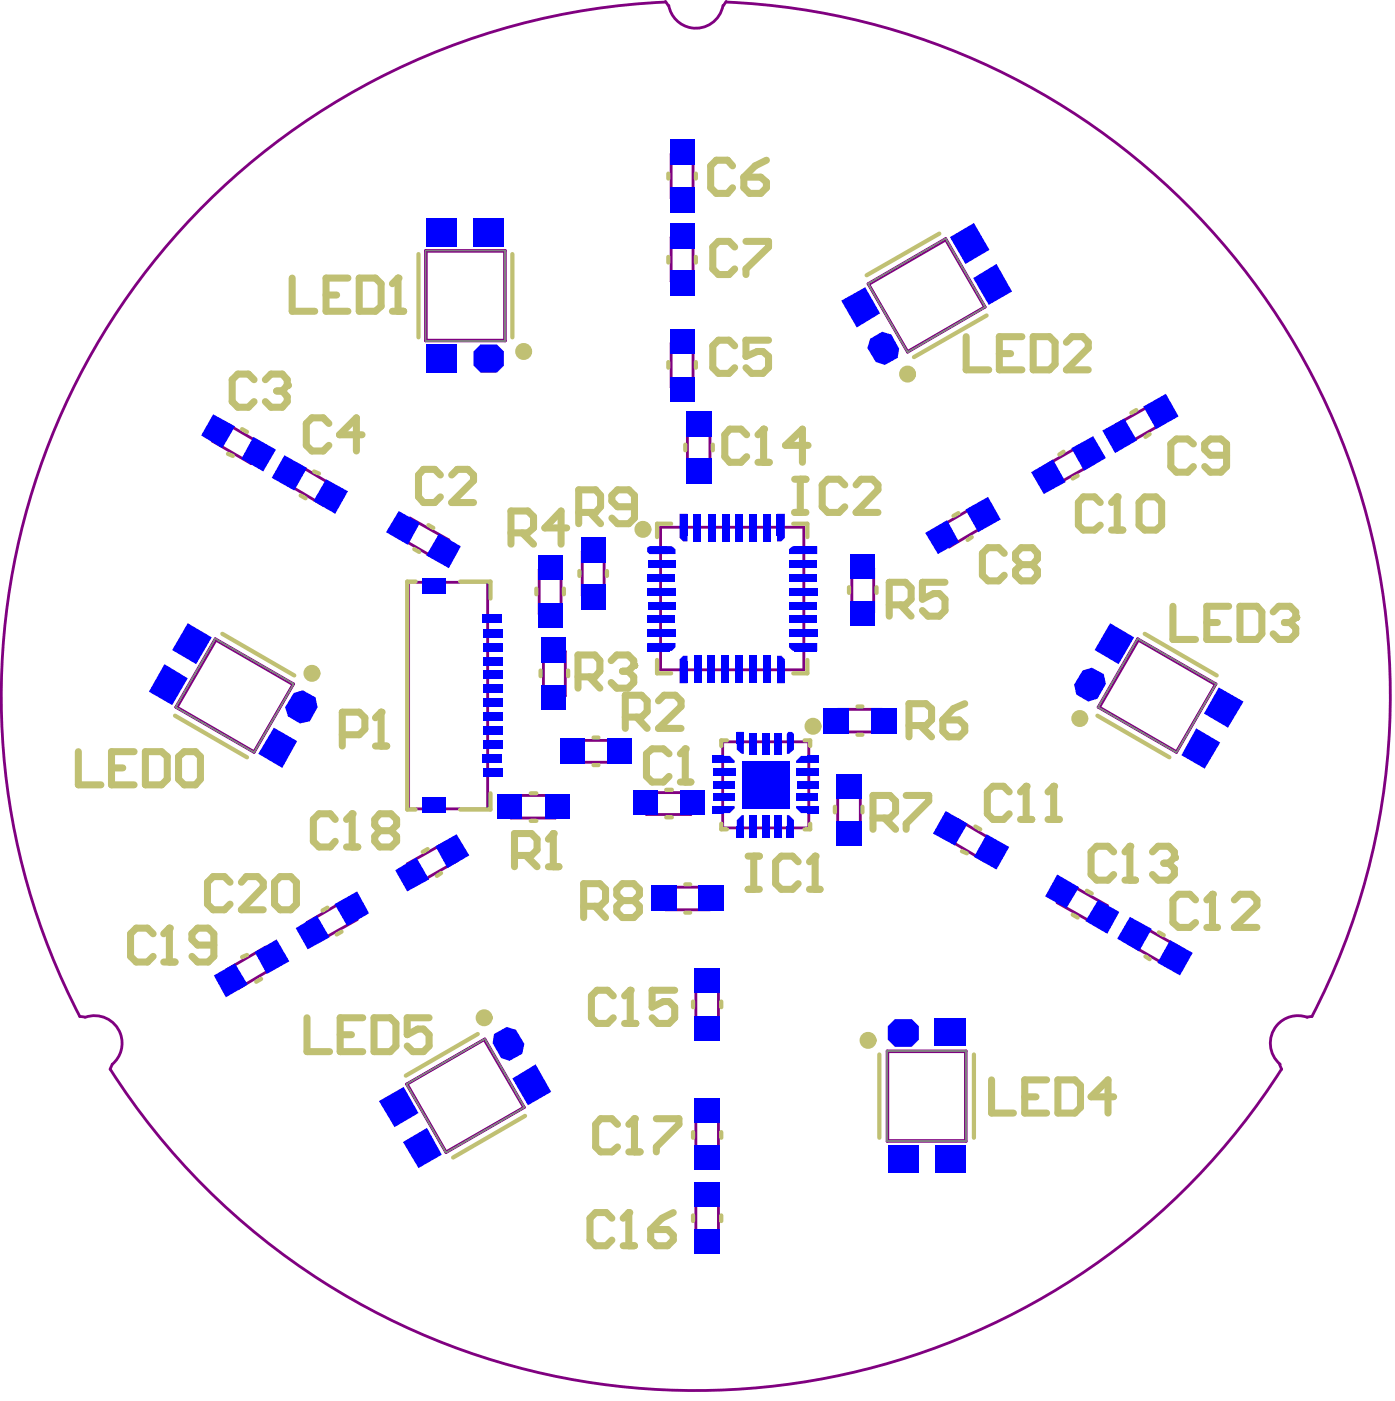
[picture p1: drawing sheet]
<svg xmlns="http://www.w3.org/2000/svg" width="83mm" height="84mm" viewBox="0 0 83 84" stroke-linecap="round" stroke-linejoin="round" font-family="sans-serif">
<path d="M25.4 15h4.8v5.3h-4.8zM51.8 16.9l4.6-2.7 2.4 4.1-4.6 2.7zM12.8 38.1l4.7 2.7-2.3 4.1-4.7-2.7zM67.9 38.1l4.7 2.7-2.4 4.1-4.7-2.7zM24.3 64.7l4.6-2.7 2.4 4.1-4.7 2.7zM52.9 62.7h4.8v5.4h-4.8z" fill="none" stroke="#808080" stroke-width=".06"/>
<g fill="none" stroke="#800080" stroke-width=".17">
<path d="M25.4 15h4.8v5.3h-4.8zM25.4 15h4.7v5.3h-4.7zM39.7 .1l.2 .2a1.64 1.64 0 0 0 1.6 1.4 1.64 1.64 0 0 0 1.6-1.4M39.7 .1a41.4 41.4 0 0 0-34.9 60.6h.3M40.1 14.2h1.3v2.6h-1.3zM40.1 9.2h1.3v2.6h-1.3zM43.3 .1a41.4 41.4 0 0 1 35 60.6h-.3M43.3 .1l-.1 .2M51.8 16.9l4.6-2.7 2.4 4.1-4.6 2.7zM51.8 17l4.6-2.7 2.4 4-4.6 2.7zM12.8 38.1l4.7 2.7-2.3 4.1-4.7-2.7zM12.9 38.2l4.6 2.7-2.3 4-4.6-2.7z"/>
<path d="M13.4 25.2l2.3 1.3-.7 1.2-2.3-1.4zM17.7 27.7l2.3 1.3-.7 1.2-2.3-1.4zM24.4 34.7h4.7v13.6h-4.7zM24.5 30.9l2.3 1.3-.7 1.2-2.3-1.3zM32.2 34h1.3v2.6h-1.3zM32.4 38.9h1.3v2.6h-1.3zM34.7 32.9h1.4v2.6h-1.4zM39.4 31.5h8.6v8.5h-8.6zM40.1 20.5h1.3v2.6h-1.3zM41 25.4h1.4v2.7h-1.4zM50.8 33.9h1.3v2.7h-1.3zM56 31.5l2.3-1.3 .6 1.1-2.2 1.3z"/>
<path d="M62.3 27.8l2.3-1.3 .6 1.2-2.3 1.3zM66.6 25.4l2.3-1.3 .6 1.1-2.2 1.3zM67.9 38.1l4.7 2.7-2.4 4.1-4.7-2.7zM13.5 57.9l2.3-1.4 .7 1.2-2.3 1.3zM18.3 55.1l2.3-1.4 .7 1.2-2.3 1.3zM24.3 51.6l2.3-1.3 .7 1.1-2.3 1.3zM30.5 47.5h2.6v1.3h-2.6zM34.2 44.2h2.7v1.3h-2.7zM38.6 47.3h2.6v1.3h-2.6zM39.7 52.9h2.7v1.4h-2.7zM41.5 58.6h1.4v2.6h-1.4zM43.1 44.3h5.2v5.1h-5.2z"/>
<path d="M50 47h1.3v2.7h-1.3zM50 42.3h2.6v1.4h-2.6zM57.2 48.9l2.2 1.4-.6 1.1-2.3-1.4zM63.8 52.7l2.3 1.3-.7 1.2-2.3-1.3zM68.1 55.2l2.3 1.3-.7 1.2-2.3-1.3zM72.5 40.9l-4.6-2.7-2.3 4 4.6 2.7M5.1 60.7a1.64 1.64 0 0 1 2 .7 1.64 1.64 0 0 1-.4 2.1l-.1 .3a41.4 41.4 0 0 0 69.9 0M24.3 64.7l4.6-2.7 2.4 4.1-4.7 2.7zM24.3 64.7l4.6-2.7 2.4 4.1-4.7 2.6zM41.5 66.4h1.4v2.6h-1.4zM41.5 71.4h1.4v2.6h-1.4zM52.9 62.7h4.8v5.4h-4.8z"/>
<path d="M53 62.8h4.6v5.3h-4.6zM76.4 63.5l.1 .3M78 60.7a1.64 1.64 0 0 0-2 .7 1.64 1.64 0 0 0 .4 2.1"/>
</g>
<g fill="#00f">
<path d="M47.5 48.1h1.3v.4h-1l-.3-.3z"/>
<path d="M47 43.8h.4v.9l-.3 .3h-.1z"/>
<path d="M47.8 45.1h1v.4h-1.3v-.1z"/>
<path d="M47.1 38.4h1.7v.4h-1.5l-.2-.2z"/>
<path d="M47.1 32.8l.2-.2h1.5v.5h-1.7z"/>
<path d="M46.4 30.7h.4v1.4l-.2 .2h-.2z"/>
<path d="M44 43.7h.4v1.3h-.1l-.3-.3z"/>
<path d="M40.6 30.7h.4v1.6h-.2l-.2-.2z"/>
<path d="M47 48.6h.1l.3 .3v1.1h-.4z"/>
<path d="M46.4 39.1h.2l.2 .2v1.5h-.4z"/>
<path d="M44.3 48.6h.1v1.4h-.4v-1.1z"/>
<path d="M40.8 39.1h.2v1.7h-.4v-1.5z"/>
<path d="M42.5 48.1h1.3v.1l-.2 .3h-1.1z"/>
<path d="M42.5 45.1h1.1l.2 .3v.1h-1.3z"/>
<path d="M38.6 38.4h1.7v.2l-.2 .2h-1.5z"/>
<path d="M38.8 32.6h1.3l.2 .2v.3h-1.5z"/>
</g>
<path d="M25.4 15h4.8v5.3h-4.8zM51.8 16.9l4.6-2.7 2.4 4.1-4.6 2.7zM12.8 38.1l4.7 2.7-2.3 4.1-4.7-2.7zM67.9 38.1l4.7 2.7-2.4 4.1-4.7-2.7zM24.3 64.7l4.6-2.7 2.4 4.1-4.7 2.7zM52.9 62.7h4.8v5.4h-4.8z" fill="none" stroke="#808080" stroke-width=".06"/>
<g fill="#00f">
<path d="M53.4 60.8h1l.4 .4v.8l-.4 .5h-1l-.4-.5v-.8z" fill-rule="evenodd"/>
<path d="M49.9 46.2h1.5v1.5h-1.5z" fill-rule="evenodd"/>
<path d="M50.8 33.1h1.4v1.4h-1.4z" fill-rule="evenodd"/>
<path d="M47.6 46.6h1.3v.4h-1.3z" fill-rule="evenodd"/>
<path d="M47.5 47.3h1.3v.5h-1.3z" fill-rule="evenodd"/>
<path d="M48.2 48.1h.7v.4h-.7z" fill-rule="evenodd"/>
<path d="M46.2 43.7h.4v1.3h-.4z" fill-rule="evenodd"/>
<path d="M47 43.7h.3l.1 .1v.5l-.1 .1-.3-.1v-.5z" fill-rule="evenodd"/>
<path d="M48.2 45.1h.7v.4h-.7z" fill-rule="evenodd"/>
<path d="M46.4 39.5h.4v1.3h-.4z" fill-rule="evenodd"/>
<path d="M47.1 36.7h1.7v.5h-1.7z" fill-rule="evenodd"/>
<path d="M47.1 35.9h1.6v.5h-1.6z" fill-rule="evenodd"/>
<path d="M47.1 37.6h1.7v.4h-1.7z" fill-rule="evenodd"/>
<path d="M47.4 38.4h1.4v.5h-1.4z" fill-rule="evenodd"/>
<path d="M47.4 32.6h1.4v.5h-1.4z" fill-rule="evenodd"/>
<path d="M47.1 33.4h1.6v.5h-1.6z" fill-rule="evenodd"/>
<path d="M47.1 34.2h1.7v.5h-1.7z" fill-rule="evenodd"/>
<path d="M47.1 35.1h1.7v.4h-1.7z" fill-rule="evenodd"/>
<path d="M46.3 30.7h.5v1.3h-.5z" fill-rule="evenodd"/>
<path d="M44.7 43.7h.5v1.3h-.5z" fill-rule="evenodd"/>
<path d="M44 43.7h.4v.7h-.4z" fill-rule="evenodd"/>
<path d="M44.7 30.7h.5v1.6h-.5z" fill-rule="evenodd"/>
<path d="M43.8 30.7h.5v1.6h-.5z" fill-rule="evenodd"/>
<path d="M43.1 30.7h.5v1.6h-.5z" fill-rule="evenodd"/>
<path d="M40.6 47.2h1.5v1.4h-1.5z" fill-rule="evenodd"/>
<path d="M40.6 39.5h.4v1.3h-.4z" fill-rule="evenodd"/>
<path d="M40.6 30.7h.5v1.3h-.5z" fill-rule="evenodd"/>
<path d="M41.4 30.7h.4v1.6h-.4z" fill-rule="evenodd"/>
<path d="M40 19.7h1.5v1.4h-1.5z" fill-rule="evenodd"/>
<path d="M40 16.1h1.4v1.5h-1.4z" fill-rule="evenodd"/>
<path d="M40 13.3h1.4v1.5h-1.4z" fill-rule="evenodd"/>
<path d="M36.3 44.1h1.4v1.5h-1.4z" fill-rule="evenodd"/>
<path d="M33.4 44.1h1.5v1.5h-1.5z" fill-rule="evenodd"/>
<path d="M29.7 47.4h1.5v1.5h-1.5z" fill-rule="evenodd"/>
<path d="M26 50.5l1.3-.7 .7 1.3-1.3 .7z" fill-rule="evenodd"/>
<path d="M20 54l1.3-.8 .7 1.3-1.3 .8z" fill-rule="evenodd"/>
<path d="M67.4 54.7l1.3 .7-.7 1.4-1.3-.8z" fill-rule="evenodd"/>
<path d="M53 68.4h1.8v1.6h-1.8z" fill-rule="evenodd"/>
<path d="M49.9 49h1.5v1.5h-1.5z" fill-rule="evenodd"/>
<path d="M50.8 35.9h1.4v1.5h-1.4z" fill-rule="evenodd"/>
<path d="M47 49.3h.4v.7h-.4z" fill-rule="evenodd"/>
<path d="M46.2 48.6h.4v1.4h-.4z" fill-rule="evenodd"/>
<path d="M47.5 45.9h1.4v.4h-1.4z" fill-rule="evenodd"/>
<path d="M44 49.3h.4v.7h-.4z" fill-rule="evenodd"/>
<path d="M44.7 48.6h.5v1.4h-.5z" fill-rule="evenodd"/>
<path d="M44.7 39.1h.5v1.7h-.5z" fill-rule="evenodd"/>
<path d="M43 39.1h.5v1.7h-.5z" fill-rule="evenodd"/>
<path d="M43.9 39.1h.5v1.7h-.5z" fill-rule="evenodd"/>
<path d="M41.4 39.1h.5v1.7h-.5z" fill-rule="evenodd"/>
<path d="M40 22.5h1.5v1.5h-1.5z" fill-rule="evenodd"/>
<path d="M40 8.3h1.5v1.6h-1.5z" fill-rule="evenodd"/>
<path d="M40 11.2h1.5v1.5h-1.5z" fill-rule="evenodd"/>
<path d="M22.6 65.7l1.5-.8 .9 1.5-1.5 .9z" fill-rule="evenodd"/>
<path d="M23.8 30.5l1.3 .7-.8 1.3-1.3-.7z" fill-rule="evenodd"/>
<path d="M12.8 58.2l1.2-.7 .8 1.3-1.3 .7z" fill-rule="evenodd"/>
<path d="M56.7 14.2l1.4-.9 1 1.6-1.5 .9z" fill-rule="evenodd"/>
<path d="M17 27.2l1.3 .7-.7 1.4-1.4-.8z" fill-rule="evenodd"/>
<path d="M55.8 60.8h1.8v1.6h-1.8z" fill-rule="evenodd"/>
<path d="M65.5 53.7l1.3 .7-.7 1.3-1.3-.7z" fill-rule="evenodd"/>
<path d="M58.9 49.8l1.3 .7-.7 1.4-1.4-.8z" fill-rule="evenodd"/>
<path d="M64.6 40l.6-.2 .7 .4 .1 .6-.5 .9-.6 .2-.7-.5-.1-.5z" fill-rule="evenodd"/>
<path d="M57.6 30.4l1.4-.7 .7 1.3-1.3 .8z" fill-rule="evenodd"/>
<path d="M63.9 26.7l1.3-.7 .8 1.3-1.3 .8z" fill-rule="evenodd"/>
<path d="M41.4 73.4h1.6v1.4h-1.6z" fill-rule="evenodd"/>
<path d="M41.4 70.6h1.6v1.4h-1.6z" fill-rule="evenodd"/>
<path d="M41.4 60.6h1.6v1.5h-1.6z" fill-rule="evenodd"/>
<path d="M41.7 52.9h1.5v1.5h-1.5z" fill-rule="evenodd"/>
<path d="M42.5 48.1h.7v.4h-.7z" fill-rule="evenodd"/>
<path d="M42.5 47.3h1.3v.5h-1.3z" fill-rule="evenodd"/>
<path d="M42.6 46.6h1.3v.4h-1.3z" fill-rule="evenodd"/>
<path d="M45.5 43.7h.4v1.3h-.4z" fill-rule="evenodd"/>
<path d="M42.5 45.1h.7v.4h-.7z" fill-rule="evenodd"/>
<path d="M42.2 30.7h.5v1.6h-.5z" fill-rule="evenodd"/>
<path d="M45.6 30.7h.4v1.6h-.4z" fill-rule="evenodd"/>
<path d="M51.9 20.2l.7-.4 .6 .2 .5 .8-.1 .6-.8 .4-.5-.2-.5-.8z" fill-rule="evenodd"/>
<path d="M38.9 52.9h1.5v1.5h-1.5z" fill-rule="evenodd"/>
<path d="M37.8 47.2h1.5v1.4h-1.5z" fill-rule="evenodd"/>
<path d="M32.5 47.4h1.5v1.5h-1.5z" fill-rule="evenodd"/>
<path d="M28.9 44.2h1.1v.5h-1.1z" fill-rule="evenodd"/>
<path d="M28.8 43.3h1.2v.5h-1.2z" fill-rule="evenodd"/>
<path d="M28.8 45h1.1v.5h-1.1z" fill-rule="evenodd"/>
<path d="M28.9 41.7h1.1v.5h-1.1z" fill-rule="evenodd"/>
<path d="M28.8 40.9h1.2v.5h-1.2z" fill-rule="evenodd"/>
<path d="M28.8 40h1.2v.5h-1.2z" fill-rule="evenodd"/>
<path d="M32.3 40.9h1.5v1.5h-1.5z" fill-rule="evenodd"/>
<path d="M28.8 37.5h1.2v.5h-1.2z" fill-rule="evenodd"/>
<path d="M28.8 36.7h1.1v.5h-1.1z" fill-rule="evenodd"/>
<path d="M28.8 38.4h1.2v.5h-1.2z" fill-rule="evenodd"/>
<path d="M38.7 35.9h1.6v.5h-1.6z" fill-rule="evenodd"/>
<path d="M38.6 36.7h1.7v.5h-1.7z" fill-rule="evenodd"/>
<path d="M38.6 37.6h1.7v.4h-1.7z" fill-rule="evenodd"/>
<path d="M38.6 38.4h1.4v.5h-1.4z" fill-rule="evenodd"/>
<path d="M38.6 32.7l.2-.1h1l.2 .1v.2l-.2 .2h-1l-.2-.2z" fill-rule="evenodd"/>
<path d="M38.7 33.4h1.6v.5h-1.6z" fill-rule="evenodd"/>
<path d="M38.6 35.1h1.7v.4h-1.7z" fill-rule="evenodd"/>
<path d="M38.6 34.2h1.7v.5h-1.7z" fill-rule="evenodd"/>
<path d="M32.1 33.1h1.5v1.5h-1.5z" fill-rule="evenodd"/>
<path d="M28.3 13h1.8v1.7h-1.8z" fill-rule="evenodd"/>
<path d="M25.2 47.6h1.4v.9h-1.4z" fill-rule="evenodd"/>
<path d="M25.2 34.5h1.4v.9h-1.4z" fill-rule="evenodd"/>
<path d="M15.1 26.1l1.4 .7-.8 1.3-1.3-.7z" fill-rule="evenodd"/>
<path d="M9.8 39.6l1.4 .9-.9 1.6-1.4-.8z" fill-rule="evenodd"/>
<path d="M69.8 56.1l1.4 .8-.8 1.3-1.3-.7z" fill-rule="evenodd"/>
<path d="M71.4 43.5l1.4 .8-.9 1.6-1.4-.8z" fill-rule="evenodd"/>
<path d="M68.2 24.3l1.4-.8 .7 1.4-1.3 .7z" fill-rule="evenodd"/>
<path d="M55.8 68.3h1.8v1.7h-1.8z" fill-rule="evenodd"/>
<path d="M56.4 48.4l1.3 .8-.7 1.3-1.3-.8z" fill-rule="evenodd"/>
<path d="M55.2 31.8l1.3-.8 .7 1.3-1.2 .8z" fill-rule="evenodd"/>
<path d="M58.1 16.6l1.4-.8 .9 1.6-1.4 .8z" fill-rule="evenodd"/>
<path d="M41.4 68.4h1.6v1.4h-1.6z" fill-rule="evenodd"/>
<path d="M41.4 57.8h1.6v1.5h-1.6z" fill-rule="evenodd"/>
<path d="M41.4 65.5h1.6v1.5h-1.6z" fill-rule="evenodd"/>
<path d="M45.5 48.6h.4v1.4h-.4z" fill-rule="evenodd"/>
<path d="M42.5 45.9h1.4v.4h-1.4z" fill-rule="evenodd"/>
<path d="M44.3 45.4h2.8v2.9h-2.8z" fill-rule="evenodd"/>
<path d="M49.2 42.2h1.5v1.6h-1.5z" fill-rule="evenodd"/>
<path d="M52 42.2h1.5v1.6h-1.5z" fill-rule="evenodd"/>
<path d="M45.5 39.1h.5v1.7h-.5z" fill-rule="evenodd"/>
<path d="M42.2 39.1h.5v1.7h-.5z" fill-rule="evenodd"/>
<path d="M50.2 17.9l1.4-.8 .9 1.6-1.4 .8z" fill-rule="evenodd"/>
<path d="M29.5 61.7l.7-.4 .6 .2 .5 .8-.1 .6-.8 .4-.5-.2-.5-.8z" fill-rule="evenodd"/>
<path d="M30.6 64.4l1.4-.9 .9 1.7-1.4 .8z" fill-rule="evenodd"/>
<path d="M28.8 42.5h1.2v.5h-1.2z" fill-rule="evenodd"/>
<path d="M28.8 45.8h1.2v.5h-1.2z" fill-rule="evenodd"/>
<path d="M28.9 39.2h1.1v.5h-1.1z" fill-rule="evenodd"/>
<path d="M32.3 38h1.5v1.6h-1.5z" fill-rule="evenodd"/>
<path d="M32.1 36h1.5v1.4h-1.5z" fill-rule="evenodd"/>
<path d="M34.7 32.1h1.5v1.5h-1.5z" fill-rule="evenodd"/>
<path d="M34.7 34.9h1.5v1.5h-1.5z" fill-rule="evenodd"/>
<path d="M28.7 20.6h1l.4 .4v.8l-.4 .4h-1l-.4-.4v-.8z" fill-rule="evenodd"/>
<path d="M15.2 56.8l1.3-.7 .8 1.3-1.4 .7z" fill-rule="evenodd"/>
<path d="M17.6 55.4l1.3-.8 .8 1.3-1.3 .8z" fill-rule="evenodd"/>
<path d="M16.3 43.4l1.4 .8-.9 1.6-1.4-.8z" fill-rule="evenodd"/>
<path d="M23.6 51.9l1.3-.7 .7 1.3-1.3 .7z" fill-rule="evenodd"/>
<path d="M19.5 28.6l1.3 .7-.8 1.4-1.3-.8z" fill-rule="evenodd"/>
<path d="M11.2 37.2l1.4 .8-.9 1.6-1.4-.8z" fill-rule="evenodd"/>
<path d="M72.7 41l1.5 .9-.9 1.5-1.4-.8z" fill-rule="evenodd"/>
<path d="M61.5 28.2l1.3-.8 .8 1.4-1.3 .7z" fill-rule="evenodd"/>
<path d="M63.1 52.2l1.3 .7-.8 1.3-1.2-.7z" fill-rule="evenodd"/>
<path d="M17.5 41.4l.6-.2 .7 .4 .2 .6-.5 .8-.6 .2-.7-.4-.2-.6z" fill-rule="evenodd"/>
<path d="M24.1 68.2l1.4-.9 .9 1.6-1.4 .8z" fill-rule="evenodd"/>
<path d="M40.9 27.4h1.6v1.5h-1.6z" fill-rule="evenodd"/>
<path d="M25.4 13h1.9v1.7h-1.9z" fill-rule="evenodd"/>
<path d="M66.3 37.2l1.4 .8-.9 1.6-1.5-.8z" fill-rule="evenodd"/>
<path d="M26.2 31.8l1.3 .8-.7 1.3-1.4-.8z" fill-rule="evenodd"/>
<path d="M25.4 20.6h1.9v1.6h-1.9z" fill-rule="evenodd"/>
<path d="M65.8 25.7l1.3-.7 .8 1.3-1.4 .7z" fill-rule="evenodd"/>
<path d="M40.9 24.6h1.6v1.5h-1.6z" fill-rule="evenodd"/>
<path d="M12.7 24.7l1.3 .7-.7 1.3-1.3-.7z" fill-rule="evenodd"/>
</g>
<path d="M25.4 15h4.8v5.3h-4.8zM51.8 16.9l4.6-2.7 2.4 4.1-4.6 2.7zM12.8 38.1l4.7 2.7-2.3 4.1-4.7-2.7zM67.9 38.1l4.7 2.7-2.4 4.1-4.7-2.7zM24.3 64.7l4.6-2.7 2.4 4.1-4.7 2.7zM52.9 62.7h4.8v5.4h-4.8z" fill="none" stroke="#808080" stroke-width=".06"/>
<g fill="none" stroke="#c0c073" stroke-width=".25">
<path d="M25 15.2v4.9M30.6 15.2v4.9M39.9 10.4v.3M39.9 15.3v.4M41.5 10.4v.3M41.5 15.3v.4M56.1 13.9l-4.4 2.5M58.9 18.8l-4.4 2.5M13.3 37.8l4.3 2.5M13.6 27.1l.3 .1M14.4 25.6l.3 .2M17.9 29.6l.3 .1"/>
<path d="M18.7 28.1l.3 .2M24.7 32.8l.3 .1M24.8 34.7h-.5v13.6h.5M25.6 31.3l.3 .2M27.5 34.7h1.8v1M32 35.1v.4M33.7 35.1v.4M34.6 34.1v.3M36.2 34.1v.3M39.2 39.4v.8h.9M39.9 21.6v.3M40.1 31.3h-.9v.8"/>
<path d="M40.9 26.5v.4M41.5 21.6v.3M42.5 26.5v.4M47.3 31.3h.9v.8M48.2 39.4v.8h-.9M50.7 35v.4M52.3 35v.4M57.2 30.6l-.3 .2M58 32.1l-.3 .1M63.5 27l-.3 .1M64.3 28.4l-.3 .2M67.8 24.5l-.3 .1"/>
<path d="M68.3 37.8l4.3 2.5M68.6 25.9l-.2 .2M10.4 42.7l4.3 2.5M14.7 57l-.3 .1M15.6 58.4l-.3 .2M19.5 54.2l-.3 .1M20.4 55.6l-.3 .2M25.5 50.7l-.3 .1M26.3 52.1l-.2 .2M29.3 47.3v1h-1.8M31.7 49h.3M31.7 47.3h.3"/>
<path d="M32.3 40v.4M33.9 40v.4M35.4 45.7h.3M35.4 44h.3M39.8 48.8h.3M39.8 47.1h.3M40.9 54.5h.3M40.9 52.8h.3M41.4 59.8v.3M43 49.2v.3h.4M43 59.8v.3M43.4 44.2h-.4v.3"/>
<path d="M48 44.2h.4v.3M48.4 49.2v.3h-.4M49.8 48.1v.4M51.2 43.8h.3M51.2 42.2h.3M51.5 48.1v.4M57.4 50.8l.3 .1M58.2 49.3l.3 .2M64 54.6l.3 .2M64.9 53.2l.3 .1M65.5 42.7l4.3 2.5M68.4 57.1l.2 .1"/>
<path d="M69.2 55.6l.3 .2M28.5 61.7l-4.3 2.5M31.3 66.6l-4.3 2.5M41.4 67.6v.3M41.4 72.5v.4M43 67.6v.3M43 72.5v.4M52.5 62.9v5M58.1 62.9v5"/>
</g>
<path d="M71.4 53.7l-.4-.3h-.7l-.3 .3v1.4l.3 .2h.7l.4-.2M72 55.3h.7M72.4 53.4v1.9" fill="none" stroke="#c0c073" stroke-width=".42"/>
<circle cx="72.4" cy="53.4" r=".21" fill="#c0c073"/>
<path d="M43.7 9.9l-.3-.3h-.6l-.4 .3v1.3l.4 .3h.6l.3-.3M44.4 10.6h1l.3 .3v.3l-.3 .3h-.7l-.3-.3zM45.7 9.6l-.6 .3-.7 .7M71.2 26.5l-.3-.3h-.7l-.3 .3v1.3l.3 .4h.7l.3-.4M73.2 27.2h-1l-.3-.4v-.3l.3-.3h.7l.3 .3v1.3l-.3 .4h-.7l-.3-.4M30.7 51.1h1l.4-.4v-.6l-.4-.4h-1v2M31.4 51.1l.7 .6M32.7 51.7h.7M33 49.7v2M72.4 53.4l-.4 .3M73.7 53.7l.3-.3h.7l.3 .3v.3l-1.3 1.3h1.3" fill="none" stroke="#c0c073" stroke-width=".42"/>
<circle cx="33" cy="49.7" r=".21" fill="#c0c073"/>
<path d="M70 36.2v2h1.4M72 37.2h.7M73.3 36.2h-1.3v2h1.3M74 36.2h1l.3 .3v1.3l-.3 .4h-1zM76 36.5l.3-.3h.7l.3 .3v.4M33 49.7l-.3 .4" fill="none" stroke="#c0c073" stroke-width=".42"/>
<circle cx="77.3" cy="36.9" r=".21" fill="#c0c073"/>
<path d="M76.7 37.2h.3M77 37.2l.3 .3v.3l-.3 .4h-.7l-.3-.4M77.3 36.9l-.3 .3M60.2 47.3l-.3-.4h-.6l-.4 .4v1.3l.4 .3h.6l.3-.3M60.9 48.9h.7M61.2 46.9v2M59.2 64.4v2h1.3M61.2 65.5h.6M62.5 64.4h-1.3v2h1.3M63.1 64.4h1l.4 .4v1.3l-.4 .3h-1zM66.5 65.5h-1.4l1-1.1v2" fill="none" stroke="#c0c073" stroke-width=".42"/>
<circle cx="61.2" cy="46.9" r=".21" fill="#c0c073"/>
<path d="M61.2 46.9l-.3 .4M62.5 48.9h.7M62.9 46.9v2" fill="none" stroke="#c0c073" stroke-width=".42"/>
<circle cx="62.9" cy="46.9" r=".21" fill="#c0c073"/>
<g fill="none" stroke="#c0c073" stroke-width=".42">
<path d="M57.7 20.1v2h1.3M59.6 21.1h.7M59.9 33l-.3-.3h-.6l-.4 .3v1.3l.4 .4h.6l.3-.4M60.9 33.7l-.3-.3v-.4l.3-.3h.7l.3 .3v.4l-.3 .3M60.9 33.7l-.3 .3v.3l.3 .4h.7l.3-.4v-.3l-.3-.3M60.9 33.7h.7M61 20.1h-1.4v2h1.4M61.7 20.1h.9l.4 .3v1.3l-.4 .4h-.9zM63.6 20.4l.4-.3h.6l.3 .3v.4l-1.3 1.3h1.3M44.6 51.1h.7M44.6 53.1h.7M45 51.1v2"/>
<path d="M47.6 51.4l-.3-.3h-.7l-.3 .3v1.3l.3 .4h.7l.3-.4M48.3 53.1h.6M48.6 51.1v2M62.9 46.9l-.4 .4"/>
</g>
<circle cx="48.6" cy="51.1" r=".21" fill="#c0c073"/>
<g fill="none" stroke="#c0c073" stroke-width=".42">
<path d="M43.8 14.7l-.3-.3h-.6l-.4 .3v1.3l.4 .4h.6l.3-.4M44.5 14.4h1.4v.3l-1.4 1.3v.4M43.8 20.6l-.3-.3h-.6l-.4 .3v1.3l.4 .4h.6l.3-.4M45.9 20.3h-1.4v1l.7-.3h.3l.4 .3v.6l-.4 .4h-.6l-.4-.4M47.4 28.6h.7M47.4 30.6h.7M47.8 28.6v2M50.4 28.9l-.3-.3h-.7l-.3 .3v1.3l.3 .4h.7l.3-.4M51.1 28.9l.3-.3h.7l.3 .3v.3l-1.3 1.4h1.3M48.6 51.1l-.3 .3M36.5 72.7l-.3-.3h-.7l-.3 .3v1.3l.3 .3h.7l.3-.3M37.2 74.3h.7"/>
<path d="M37.5 72.4v1.9"/>
</g>
<circle cx="37.5" cy="72.4" r=".21" fill="#c0c073"/>
<path d="M36.6 59.4l-.3-.3h-.7l-.3 .3v1.3l.3 .4h.7l.3-.4M37.6 59.1v2M37.3 61.1h.6M37.5 72.4l-.3 .3M38.8 73.4h1l.4 .3v.3l-.4 .3h-.6l-.4-.3zM40.2 72.4l-.7 .3-.7 .7" fill="none" stroke="#c0c073" stroke-width=".42"/>
<circle cx="37.6" cy="59.1" r=".21" fill="#c0c073"/>
<g fill="none" stroke="#c0c073" stroke-width=".42">
<path d="M30.5 31.8h1l.3-.3v-.7l-.3-.3h-1v2M31.2 31.8l.6 .7M33.8 31.5h-1.3l1-1v2M34.5 30.6h1l.3-.4v-.6l-.3-.4h-1v2.1M35.2 30.6l.6 .7M37.9 30.2h-1l-.4-.3v-.3l.4-.4h.6l.4 .4v1.3l-.4 .4h-.6l-.4-.4M20 48.9l-.3-.3h-.7l-.3 .3v1.3l.3 .3h.7l.3-.3M20.7 50.5h.7M21 48.6v1.9M37.6 59.1l-.3 .3M40.3 59.1h-1.4v1l.7-.3h.3l.4 .3v.6l-.4 .4h-.6l-.4-.4M18.3 60.7v2.1h1.4"/>
<path d="M20.3 61.7h.7M21.6 60.7h-1.3v2.1h1.3M22.3 60.7h1l.3 .4v1.3l-.3 .4h-1zM25.6 60.7h-1.3v1l.6-.3h.4l.3 .3v.7l-.3 .4h-.7l-.3-.4"/>
</g>
<circle cx="21" cy="48.6" r=".21" fill="#c0c073"/>
<path d="M20.4 43.8h1l.4-.3v-.7l-.4-.3h-1v2M21 48.6l-.3 .3M22.4 44.5h.7M22.7 49.6l-.3-.4v-.3l.3-.3h.6l.4 .3v.3l-.4 .4M22.7 49.6l-.3 .3v.3l.3 .3h.6l.4-.3v-.3l-.4-.3M22.7 49.6h.6M22.7 42.5v2" fill="none" stroke="#c0c073" stroke-width=".42"/>
<circle cx="22.7" cy="42.5" r=".21" fill="#c0c073"/>
<path d="M17.4 16.6v2h1.4M19.5 17.6h.6M20.8 16.6h-1.3v2h1.3M21.4 16.6h1l.3 .3v1.4l-.3 .3h-1zM23.4 18.6h.7M23.8 16.6v2M19.6 25.3l-.3-.4h-.7l-.3 .4v1.3l.3 .3h.7l.3-.3M21.6 25.9h-1.3l1-1v2M22.7 42.5l-.3 .3" fill="none" stroke="#c0c073" stroke-width=".42"/>
<circle cx="23.8" cy="16.6" r=".21" fill="#c0c073"/>
<path d="M23.8 16.6l-.4 .3M9.1 55.7l-.3-.3h-.7l-.3 .3v1.4l.3 .3h.7l.3-.3M9.8 57.4h.6M10.1 55.4v2" fill="none" stroke="#c0c073" stroke-width=".42"/>
<circle cx="10.1" cy="55.4" r=".21" fill="#c0c073"/>
<path d="M44.6 25.9l-.4-.3h-.6l-.3 .3v1.4l.3 .3h.6l.4-.3M45.2 27.6h.7M45.6 25.6v2M4.7 44.9v1.9h1.3M6.7 45.8h.6M8 44.9h-1.3v1.9h1.3M8.7 44.9h.9l.4 .3v1.3l-.4 .3h-.9zM10.1 55.4l-.3 .3M10.7 45.2l.3-.3h.7l.3 .3v1.3l-.3 .3h-.7l-.3-.3zM12.8 56.4h-1l-.3-.3v-.4l.3-.3h.6l.4 .3v1.4l-.4 .3h-.6l-.3-.3" fill="none" stroke="#c0c073" stroke-width=".42"/>
<circle cx="45.6" cy="25.6" r=".21" fill="#c0c073"/>
<path d="M36.5 39.4l.3-.3h.7l.3 .3v.3M45.6 25.6l-.4 .3M48.2 26.6h-1.3l1-1v2M34.5 40.4h1l.3-.3v-.7l-.3-.3h-1v2M35.2 40.4l.6 .7" fill="none" stroke="#c0c073" stroke-width=".42"/>
<circle cx="37.8" cy="39.7" r=".21" fill="#c0c073"/>
<path d="M37.8 39.7l-.3 .4M34.8 54.1h1l.3-.4v-.6l-.3-.4h-1v2.1M35.5 54.1l.6 .7M37.1 40.1h.4M37.1 53.7l-.3-.3v-.3l.3-.4h.7l.4 .4v.3l-.4 .3M37.1 53.7l-.3 .4v.3l.3 .4h.7l.4-.4v-.3l-.4-.4M37.1 53.7h.7M37.5 40.1l.3 .3v.3l-.3 .4h-.7l-.3-.4M36.9 67.1l-.4-.3h-.7l-.3 .3v1.3l.3 .3h.7l.4-.3M37.5 68.7h.7M37.9 66.8v1.9" fill="none" stroke="#c0c073" stroke-width=".42"/>
<circle cx="37.9" cy="66.8" r=".21" fill="#c0c073"/>
<path d="M65.7 30l-.4-.3h-.6l-.3 .3v1.3l.3 .3h.6l.4-.3M66.3 31.6h.7M66.7 29.7v1.9M37.9 66.8l-.4 .3M39.2 66.8h1.3v.3l-1.3 1.3v.3" fill="none" stroke="#c0c073" stroke-width=".42"/>
<circle cx="66.7" cy="29.7" r=".21" fill="#c0c073"/>
<path d="M66.7 29.7l-.4 .3M68.3 29.7h.7l.3 .3v1.3l-.3 .3h-.7l-.3-.3v-1.3zM39.9 45l-.3-.3h-.7l-.3 .3v1.3l.3 .4h.7l.3-.4M40.6 46.7h.6M40.9 44.7v2" fill="none" stroke="#c0c073" stroke-width=".42"/>
<circle cx="40.9" cy="44.7" r=".21" fill="#c0c073"/>
<path d="M40.9 44.7l-.3 .3M66.5 50.8l-.4-.3h-.6l-.4 .3v1.4l.4 .3h.6l.4-.3M67.1 52.5h.7M67.4 50.5v2" fill="none" stroke="#c0c073" stroke-width=".42"/>
<circle cx="67.4" cy="50.5" r=".21" fill="#c0c073"/>
<path d="M67.4 50.5l-.3 .3M68.8 50.8l.3-.3h.7l.3 .3v.4" fill="none" stroke="#c0c073" stroke-width=".42"/>
<circle cx="70.1" cy="51.2" r=".21" fill="#c0c073"/>
<g fill="none" stroke="#c0c073" stroke-width=".42">
<path d="M15.2 22.7l-.4-.4h-.6l-.3 .4v1.3l.3 .3h.6l.4-.3M15.8 22.7l.4-.4h.6l.3 .4v.3M26.3 28.3l-.4-.3h-.6l-.3 .3v1.4l.3 .3h.6l.4-.3M27 28.3l.3-.3h.6l.4 .3v.4l-1.3 1.3h1.3M53.1 36.1h.9l.4-.3v-.7l-.4-.4h-.9v2.1M53.7 36.1l.7 .7M56.4 34.7h-1.3v1.1l.6-.4h.4l.3 .4v.6l-.3 .4h-.7l-.3-.4M37.3 42.8h1l.3-.3v-.7l-.3-.3h-1v2M38 42.8l.6 .7M39.3 41.8l.3-.3h.7l.3 .3v.4l-1.3 1.3h1.3M52.1 48.8h1l.3-.3v-.7l-.3-.3h-1v2M52.8 48.8l.6 .7"/>
<path d="M54.1 47.5h1.3v.3l-1.3 1.4v.3M54.3 43.3h1l.3-.3v-.7l-.3-.3h-1v2M54.9 43.3l.7 .7M56.3 43h.9l.4 .3v.3l-.4 .4h-.6l-.3-.4zM57.6 42l-.7 .3-.6 .7M69.5 51.5h.3M69.8 51.5l.3 .4v.3l-.3 .3h-.7l-.3-.3M70.1 51.2l-.3 .3"/>
</g>
<circle cx="17.1" cy="23" r=".21" fill="#c0c073"/>
<path d="M16.5 23.3h.3M16.8 23.3l.3 .4v.3l-.3 .3h-.6l-.4-.3M17.1 23l-.3 .3M13.7 52.7l-.3-.4h-.7l-.3 .4v1.3l.3 .3h.7l.3-.3M14.4 52.7l.3-.4h.7l.3 .4v.2l-1.3 1.4h1.3M16.7 52.3h.7l.3 .4v1.3l-.3 .3h-.7l-.3-.3v-1.3z" fill="none" stroke="#c0c073" stroke-width=".42"/>
<g fill="none" stroke="#c0c073" stroke-width=".51">
<circle cx="31.3" cy="21" r=".25"/>
<circle cx="38.4" cy="31.6" r=".25"/>
<circle cx="54.2" cy="22.3" r=".25"/>
<circle cx="18.6" cy="40.2" r=".25"/>
<circle cx="48.5" cy="43.3" r=".25"/>
<circle cx="64.4" cy="42.9" r=".25"/>
<circle cx="28.9" cy="60.7" r=".25"/>
<circle cx="51.8" cy="62.1" r=".25"/>
</g>
</svg>
